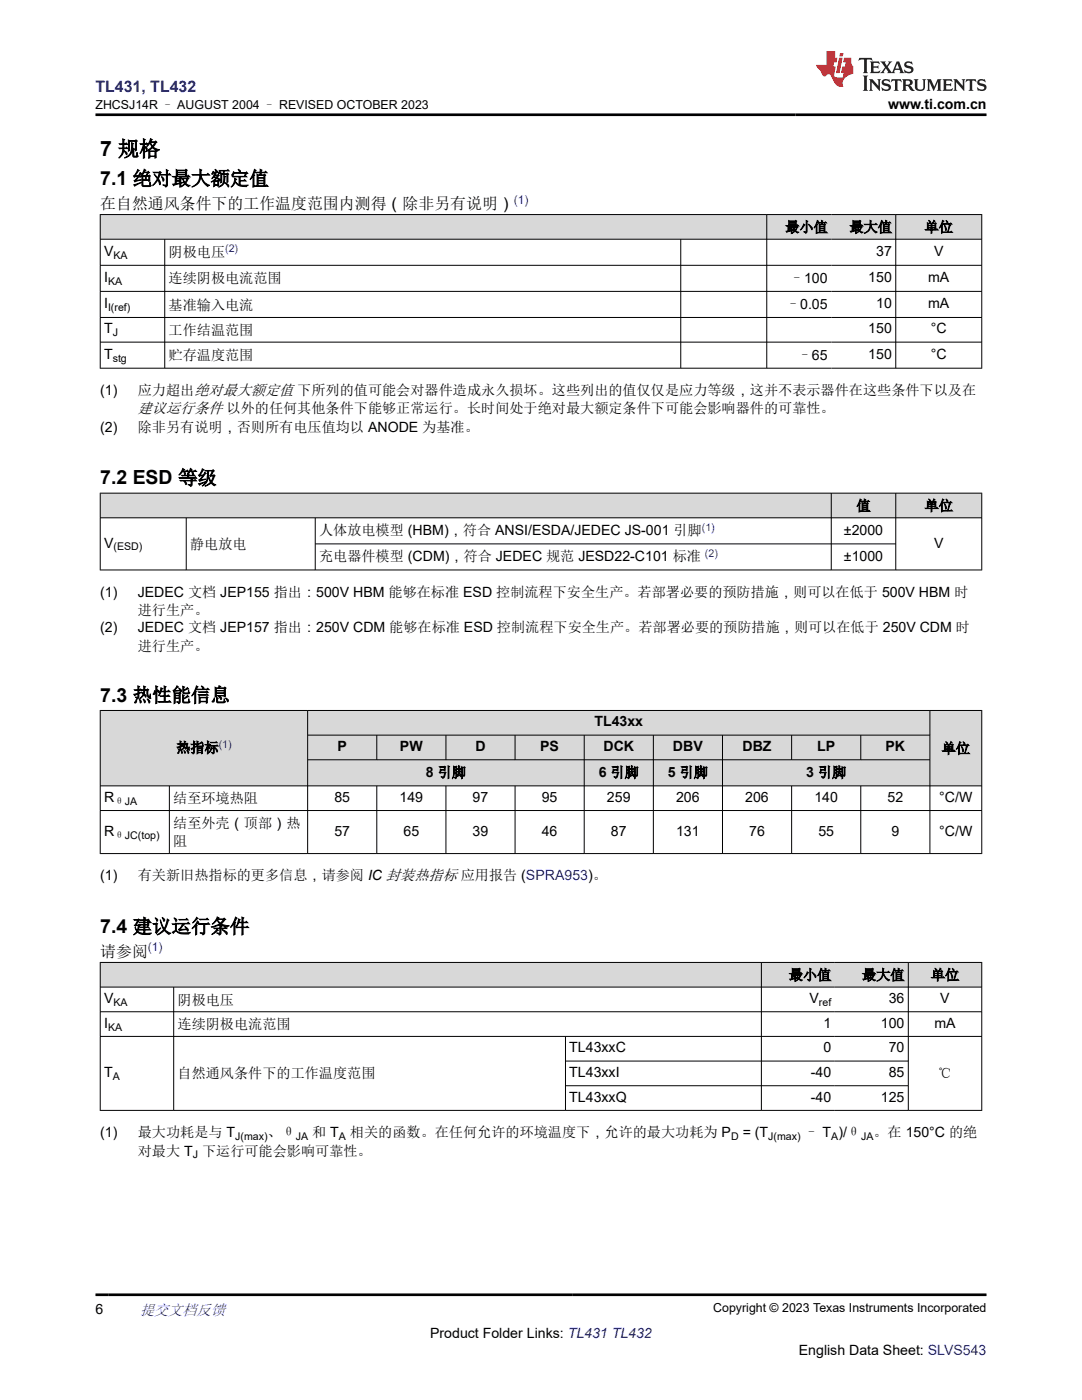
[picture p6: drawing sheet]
<svg xmlns="http://www.w3.org/2000/svg" width="216mm" height="279mm" viewBox="0 0 216 279" stroke-linecap="round" stroke-linejoin="round" font-family="sans-serif">
<defs><g id="words">
<text font-size="4.2" x="20" y="31.2">7 规格</text>
<g font-size="3.9">
<text x="20" y="37">7.1 绝对最大额定值</text>
<text x="20" y="96.7">7.2 ESD 等级</text>
<text x="20" y="140.1">7.3 热性能信息</text>
<text x="20" y="186.2">7.4 建议运行条件</text>
</g>
<text font-size="3.2" fill="#00f" x="19" y="18.3">TL431, TL432</text>
<g font-size="3.2">
<text x="20" y="41.7">在自然通风条件下的工作温度范围内测得（除非另有说明）</text>
<text x="20" y="190.9">请参阅</text>
</g>
<text font-size="3" x="27.5" y="82.5">建议运行条件 以外的任何其他条件下能够正常运行。长时间处于绝对最大额定条件下可能会影响器件的可靠性。</text>
<text font-size="3" fill="#00f" x="27.9" y="262.4">提交文档反馈</text>
<g font-size="2.8">
<text x="177.2" y="21.7">www.ti.com.cn</text>
<text x="156.7" y="46.3">最小值</text>
<text x="169.5" y="46.3">最大值</text>
<text x="184.5" y="46.3">单位</text>
<text x="20.8" y="51.1">V</text>
<text x="33.6" y="51.2">阴极电压</text>
<text x="174.8" y="51.1">37</text>
<text x="186.4" y="51.1">V</text>
<text x="20.8" y="56.3">I</text>
<text x="33.6" y="56.6">连续阴极电流范围</text>
<text x="157.6" y="56.4">–100</text>
<text x="173.3" y="56.3">150</text>
<text x="185.2" y="56.3">mA</text>
<text x="20.8" y="61.5">I</text>
<text x="33.6" y="61.8">基准输入电流</text>
<text x="156.8" y="61.6">–0.05</text>
<text x="174.8" y="61.5">10</text>
<text x="185.2" y="61.5">mA</text>
<text x="20.8" y="66.5">T</text>
<text x="20.8" y="71.6">T</text>
<text x="33.6" y="66.8">工作结温范围</text>
<text x="33.6" y="71.9">贮存温度范围</text>
<text x="159.2" y="71.8">–65</text>
<text x="173.3" y="66.5">150</text>
<text x="173.3" y="71.6">150</text>
<text x="185.7" y="66.5">°C</text>
<text x="185.7" y="71.6">°C</text>
<text x="20" y="78.8">(1)</text>
<text x="27.5" y="78.8">应力超出绝对最大额定值 下所列的值可能会对器件造成永久损坏。这些列出的值仅仅是应力等级，这并不表示器件在这些条件下以及在</text>
<text x="20" y="86.2">(2)</text>
<text x="27.5" y="86.2">除非另有说明，否则所有电压值均以 ANODE 为基准。</text>
<text x="170.9" y="101.9">值</text>
<text x="184.5" y="101.9">单位</text>
<text x="63.7" y="106.8">人体放电模型 (HBM)，符合 ANSI/ESDA/JEDEC JS-001 引脚</text>
<text x="168.4" y="106.7">±2000</text>
<text x="20.8" y="109.3">V</text>
<text x="37.9" y="109.6">静电放电</text>
<text x="63.7" y="112">充电器件模型 (CDM)，符合 JEDEC 规范 JESD22-C101 标准</text>
<text x="168.4" y="111.9">±1000</text>
<text x="186.4" y="109.3">V</text>
<text x="20" y="119.1">(1)</text>
<text x="27.5" y="119.1">JEDEC 文档 JEP155 指出：500V HBM 能够在标准 ESD 控制流程下安全生产。若部署必要的预防措施，则可以在低于 500V HBM 时</text>
<text x="27.5" y="122.8">进行生产。</text>
<text x="20" y="126.2">(2)</text>
<text x="27.5" y="126.2">JEDEC 文档 JEP157 指出：250V CDM 能够在标准 ESD 控制流程下安全生产。若部署必要的预防措施，则可以在低于 250V CDM 时</text>
<text x="27.5" y="129.8">进行生产。</text>
<text x="67.3" y="149.9">P</text>
<text x="79.8" y="149.9">PW</text>
<text x="94.9" y="149.9">D</text>
<text x="107.8" y="149.9">PS</text>
<text x="118.6" y="145">TL43xx</text>
<text x="120.4" y="149.9">DCK</text>
<text x="134.3" y="149.9">DBV</text>
<text x="148.2" y="149.9">DBZ</text>
<text x="163.1" y="149.9">LP</text>
<text x="176.7" y="149.9">PK</text>
<text x="35.2" y="150.2">热指标</text>
<text x="85" y="155.1">8 引脚</text>
<text x="119.5" y="155.1">6 引脚</text>
<text x="133.3" y="155.1">5 引脚</text>
<text x="160.9" y="155.1">3 引脚</text>
<text x="187.9" y="150.3">单位</text>
<text x="20.8" y="160">R</text>
<text x="34.6" y="160.3">结至环境热阻</text>
<text x="66.7" y="160">85</text>
<text x="79.7" y="160">149</text>
<text x="94.3" y="160">97</text>
<text x="108.1" y="160">95</text>
<text x="121.1" y="160">259</text>
<text x="134.9" y="160">206</text>
<text x="148.7" y="160">206</text>
<text x="162.5" y="160">140</text>
<text x="177.1" y="160">52</text>
<text x="187.4" y="160">°C/W</text>
<text x="20.8" y="166.8">R</text>
<text x="34.6" y="165.2">结至外壳（顶部）热</text>
<text x="66.7" y="166.8">57</text>
<text x="80.5" y="166.8">65</text>
<text x="94.3" y="166.8">39</text>
<text x="108.1" y="166.8">46</text>
<text x="121.9" y="166.8">87</text>
<text x="134.9" y="166.8">131</text>
<text x="149.5" y="166.8">76</text>
<text x="163.3" y="166.8">55</text>
<text x="177.9" y="166.8">9</text>
<text x="187.4" y="166.8">°C/W</text>
<text x="34.6" y="168.9">阻</text>
<text x="20" y="175.7">(1)</text>
<text x="27.5" y="175.7">有关新旧热指标的更多信息，请参阅 IC 封装热指标 应用报告 (SPRA953)。</text>
<text x="157.4" y="195.5">最小值</text>
<text x="172" y="195.5">最大值</text>
<text x="185.7" y="195.5">单位</text>
<text x="20.8" y="200.2">V</text>
<text x="35.4" y="200.5">阴极电压</text>
<text x="161.5" y="200.2">V</text>
<text x="177.3" y="200.2">36</text>
<text x="187.6" y="200.2">V</text>
<text x="20.8" y="205.1">I</text>
<text x="35.4" y="205.4">连续阴极电流范围</text>
<text x="164.3" y="205.1">1</text>
<text x="175.8" y="205.1">100</text>
<text x="186.5" y="205.1">mA</text>
<text x="20.8" y="215">T</text>
<text x="35.4" y="215.2">自然通风条件下的工作温度范围</text>
<text x="113.6" y="210">TL43xxC</text>
<text x="113.6" y="215">TL43xxI</text>
<text x="161.8" y="215">-40</text>
<text x="164.3" y="210">0</text>
<text x="177.3" y="210">70</text>
<text x="177.3" y="215">85</text>
<text x="187.2" y="215.2">℃</text>
<text x="113.6" y="219.9">TL43xxQ</text>
<text x="161.8" y="219.9">-40</text>
<text x="175.8" y="219.9">125</text>
<text x="20" y="227">(1)</text>
<text x="27.5" y="227">最大功耗是与 T</text>
<text x="53.4" y="227">、θ</text>
<text x="62.3" y="227">和 T</text>
<text x="69.8" y="227">相关的函数。在任何允许的环境温度下，允许的最大功耗为 P</text>
<text x="148.2" y="227">= (T</text>
<text x="160.5" y="227">– T )/θ</text>
<text x="174.3" y="227">。在 150°C 的绝</text>
<text x="27.5" y="230.6">对最大 T 下运行可能会影响可靠性。</text>
<text x="19" y="262.1">6</text>
<text x="85.8" y="266.9">Product Folder Links: TL431 TL432</text>
<text x="159.4" y="270.3">English Data Sheet: SLVS543</text>
</g>
<g font-size="2.5">
<text x="19.1" y="21.8">ZHCSJ14R – AUGUST 2004 – REVISED OCTOBER 2023</text>
<text x="142.3" y="261.8">Copyright © 2023 Texas Instruments Incorporated</text>
</g>
<g font-size="2.4" fill="#00f">
<text x="102.6" y="40.6">(1)</text>
<text x="29.5" y="189.9">(1)</text>
</g>
<g font-size="2.1">
<text x="22.6" y="51.6">KA</text>
<text x="21.6" y="56.8">KA</text>
<text x="21.6" y="62.1">I(ref)</text>
<text x="22.5" y="67.1">J</text>
<text x="22.5" y="72.2">stg</text>
<text x="22.6" y="109.8">(ESD)</text>
<text x="22.8" y="160.6">θJA</text>
<text x="22.8" y="167.3">θJC(top)</text>
<text x="22.6" y="200.8">KA</text>
<text x="163.4" y="200.8">ref</text>
<text x="21.6" y="205.7">KA</text>
<text x="22.5" y="215.5">A</text>
<text x="46.9" y="227.5">J(max)</text>
<text x="59.1" y="227.5">JA</text>
<text x="67.6" y="227.5">A</text>
<text x="145.9" y="227.5">D</text>
<text x="153.3" y="227.5">J(max)</text>
<text x="165.9" y="227.5">A</text>
<text x="171.8" y="227.5">JA</text>
<text x="38.5" y="231.2">J</text>
</g>
<g font-size="2.1" fill="#00f">
<text x="44.9" y="50.3">(2)</text>
<text x="140" y="105.9">(1)</text>
<text x="140.7" y="111.1">(2)</text>
<text x="43.6" y="149.2">(1)</text>
</g>
</g></defs>
<g fill="#d8d8d8">
<path d="M20 42.8h175.9v4.9h-175.9z" fill-rule="evenodd"/>
<path d="M20.1 42.9h132.8v4.8h-132.8z" fill-rule="evenodd"/>
<path d="M153.1 42.9h12.8v4.8h-12.8z" fill-rule="evenodd"/>
<path d="M165.9 42.9h12.8v4.8h-12.8z" fill-rule="evenodd"/>
<path d="M178.8 42.9h17v4.8h-17z" fill-rule="evenodd"/>
</g>
<g fill="none" stroke="#000" stroke-width=".2">
<path d="M19.9 42.8h176.1M19.9 47.7h176.1M19.9 52.9h176.1M19.9 58.2h176.1M20 42.8v30.7M32.9 47.7v25.8M135.8 47.7v25.8M153 42.8v30.7M178.7 42.8v30.7M195.9 42.8v30.7M19.9 63.4h176.1M19.9 68.3h176.1"/>
<path d="M19.9 73.5h176.1"/>
</g>
<g fill="#d8d8d8">
<path d="M20 98.4h175.9v4.9h-175.9z" fill-rule="evenodd"/>
<path d="M20.1 98.5h145.7v4.8h-145.7z" fill-rule="evenodd"/>
<path d="M165.9 98.5h12.8v4.8h-12.8z" fill-rule="evenodd"/>
<path d="M178.8 98.5h17v4.8h-17z" fill-rule="evenodd"/>
</g>
<path d="M19.9 98.4h176.1M20 98.4v15.4M165.9 98.4v15.4M178.7 98.4v15.4M195.9 98.4v15.4M19.9 103.3h176.1M19.9 113.7h176.1M37.2 103.3v10.5M62.9 103.3v10.5M62.9 108.5h115.9" fill="none" stroke="#000" stroke-width=".2"/>
<g fill="#d8d8d8">
<path d="M20 141.8h175.9v4.9h-175.9z" fill-rule="evenodd"/>
<path d="M20.1 141.9h41.2v14.9h-41.2z" fill-rule="evenodd"/>
<path d="M61.5 141.9h124v4.7h-124z" fill-rule="evenodd"/>
<path d="M185.6 141.9h10.2v14.9h-10.2z" fill-rule="evenodd"/>
<path d="M61.5 146.8h13.6v4.8h-13.6z" fill-rule="evenodd"/>
<path d="M75.2 146.8h13.7v4.8h-13.7z" fill-rule="evenodd"/>
<path d="M89 146.8h13.7v4.8h-13.7z" fill-rule="evenodd"/>
<path d="M102.8 146.8h13.7v4.8h-13.7z" fill-rule="evenodd"/>
<path d="M116.6 146.8h13.7v4.8h-13.7z" fill-rule="evenodd"/>
<path d="M130.4 146.8h13.7v4.8h-13.7z" fill-rule="evenodd"/>
<path d="M144.2 146.8h13.7v4.8h-13.7z" fill-rule="evenodd"/>
<path d="M158 146.8h13.7v4.8h-13.7z" fill-rule="evenodd"/>
<path d="M171.8 146.8h13.7v4.8h-13.7z" fill-rule="evenodd"/>
<path d="M61.5 151.7h55v5.1h-55z" fill-rule="evenodd"/>
<path d="M116.6 151.7h13.7v5.1h-13.7z" fill-rule="evenodd"/>
<path d="M130.4 151.7h13.7v5.1h-13.7z" fill-rule="evenodd"/>
<path d="M144.2 151.7h41.3v5.1h-41.3z" fill-rule="evenodd"/>
</g>
<g fill="none" stroke="#000" stroke-width=".2">
<path d="M19.9 141.8h176.1M19.9 156.8h176.1M20 141.7v28.7M33.8 156.8v13.6M61.4 141.7v28.7M61.4 146.7h124.2M61.4 151.6h124.2M75.2 146.7v5M75.2 156.8v13.6M89 146.7v5M89 156.8v13.6M102.8 146.7v5"/>
<path d="M102.8 156.8v13.6M116.6 146.7v23.7M130.4 146.7v23.7M144.2 146.7v23.7M158 146.7v5M158 156.8v13.6M171.8 146.7v5M171.8 156.8v13.6M185.6 141.7v28.7M195.9 141.7v28.7M19.9 161.8h176.1M19.9 170.3h176.1"/>
</g>
<g fill="#d8d8d8">
<path d="M20 192.1h175.9v4.9h-175.9z" fill-rule="evenodd"/>
<path d="M20.1 192.1h131.8v4.8h-131.8z" fill-rule="evenodd"/>
<path d="M152 192.1h14.6v4.8h-14.6z" fill-rule="evenodd"/>
<path d="M166.6 192.1h14.6v4.8h-14.6z" fill-rule="evenodd"/>
<path d="M181.3 192.1h14.5v4.8h-14.5z" fill-rule="evenodd"/>
</g>
<g fill="none" stroke="#000" stroke-width=".2">
<path d="M19.9 192.1h176.1M19.9 197h176.1M20 192v29.7M34.7 197v24.7M151.9 192v29.7M181.2 192v29.7M195.9 192v29.7M19.9 201.9h176.1M19.9 206.8h176.1M112.8 206.8v14.9M112.8 211.8h68.5M112.8 216.7h68.5"/>
<path d="M19.9 221.6h176.1"/>
</g>
<path d="M171.5 11.6l-.2 .5 .5-.2h.6v.1v2.2l-.2 .4h1l-.2-.4v-2.2v-.1h.5l.5 .2-.1-.5zM173.6 12.3l.2 .4v1.5l-.2 .4h1.9l.1-.6a1.08 1.08 0 0 1-1.3 .2v-.7h.6l.4 .2v-.7l-.4 .2h-.6v-.5l.2-.2a1 1 0 0 1 1 .3l-.1-.5zM175.7 12.3l.9 1.1-1 1.2h.9l-.2-.2 .5-.8 .4 .8-.2 .2h1.6l-.2-.2 .2-.5h.9l.1 .5-.1 .2h.9l-.2-.3-.8-2h-.5l-.9 2.2-.9-1.1 .9-1.1h-.8l.2 .2-.4 .6-.4-.6 .2-.2zM179 12.7l.4 1h-.7zM180.7 12.4a.65 .65 0 0 0-.2 .7 .65 .65 0 0 0 .6 .5l.6 .1 .1 .3a.79 .79 0 0 1-.7 .4 .79 .79 0 0 1-.7-.5l.1 .7 .2-.1a.93 .93 0 0 0 1.1 .1 .93 .93 0 0 0 .4-1 1.46 1.46 0 0 0-1.2-.6l-.1-.3a1.09 1.09 0 0 1 1.2 .2l-.2-.6-.1 .1-.5-.2zM172.2 15.1l.2 .4v2.2l-.2 .4h1l-.2-.4v-2.2l.2-.4zM173.4 15.8l.2 .4v1.5l-.2 .4h.8l-.3-.4 .1-1.3 1.6 1.8v-2l.2-.4h-.7l.1 .2 .1 1.1-1.2-1.3zM176.2 15.9a.65 .65 0 0 0-.2 .8 .65 .65 0 0 0 .6 .4l.6 .2 .1 .2a.79 .79 0 0 1-.7 .4 .79 .79 0 0 1-.7-.5l.1 .7 .2-.1a.93 .93 0 0 0 1.1 .1 .93 .93 0 0 0 .4-.9 1.46 1.46 0 0 0-1.2-.6l-.1-.4a1.09 1.09 0 0 1 1.2 .2l-.1-.6-.2 .1-.5-.1zM177.9 15.8l-.1 .6a.63 .63 0 0 1 .8-.3v1.6l-.3 .4h1l-.2-.4v-1.6a.66 .66 0 0 1 .8 .3l-.1-.6zM180 15.8l.2 .4v1.5l-.2 .4h1l-.2-.2-.1-.7h.5l.1 .2a.79 .79 0 0 0 1.2 .6l-1-.9a.61 .61 0 0 0 .6-.6 .61 .61 0 0 0-.5-.7zM180.8 16.1h.1a.47 .47 0 0 1 .5 .1 .47 .47 0 0 1 .1 .5l-.1 .1-.7 .1zM182.3 15.8l.2 .2a2.27 2.27 0 0 0 .4 2 1.04 1.04 0 0 0 1.7-.7v-1.3l.2-.2h-.8l.2 .4v1.1a.6 .6 0 0 1-.6 .6 .6 .6 0 0 1-.6-.6v-1.1l.3-.4zM184.9 15.8l.2 .4v1.5l-.2 .4h.8l-.3-.4v-1.4l.9 1.9 .9-1.9v1.4l-.3 .4h1l-.2-.4v-1.5l.2-.4h-.8l-.7 1.5-.6-1.5zM188.1 15.8l.2 .4v1.5l-.2 .4h1.9l.1-.6a1.09 1.09 0 0 1-1.3 .2v-.7h.6l.4 .2v-.6l-.4 .2h-.6v-.6l.2-.1a1.01 1.01 0 0 1 1 .3l-.1-.6zM190.2 15.8l.3 .4v1.5l-.3 .4h.8l-.2-.4v-1.3l1.6 1.8v-2l.2-.4h-.7l.2 .2v1.1l-1.2-1.3zM192.8 15.8l-.1 .6a.63 .63 0 0 1 .8-.3v1.6l-.3 .4h1l-.2-.4v-1.6a.66 .66 0 0 1 .8 .3l-.1-.6zM195.2 15.9a.65 .65 0 0 0-.2 .8 .65 .65 0 0 0 .6 .4l.6 .2 .2 .2a.79 .79 0 0 1-.7 .4 .79 .79 0 0 1-.7-.5l.1 .7 .2-.1a.93 .93 0 0 0 1 .1 .93 .93 0 0 0 .5-.9 1.46 1.46 0 0 0-1.3-.6v-.4a1.09 1.09 0 0 1 1.2 .2l-.2-.6-.2 .1-.5-.1z" fill="#231f20"/>
<path d="M164.9 10.2v2.8h-2l.1 .3 .8 1a.95 .95 0 0 0 1 .9 .59 .59 0 0 1 .5-.4 .59 .59 0 0 1 .5 .4l.4 .7a1.59 1.59 0 0 0 2.1 1.4 1.61 1.61 0 0 1 1-2.3l1-.3-.1-1.5a1.59 1.59 0 0 1-.3-1.7h-1.5l-.2 .9h.6l-.2 .9h-.5l-.2 1v.2l.4 .1-.1 .9h-.7a.73 .73 0 0 1-1-.7l.3-1.5h-.5l.1-.9h.5l.2-.9h-.5v-1.3zM167.4 11.5l-.6 3.1h.7l.6-3.1zM167.6 10.6l-.1 .6h.7l.1-.6z" fill="#ed1c24"/>
<path d="M19 22.9h177.8M19 258.4h177.8" fill="none" stroke="#000" stroke-width=".53"/>
<use href="#words"/>
</svg>
